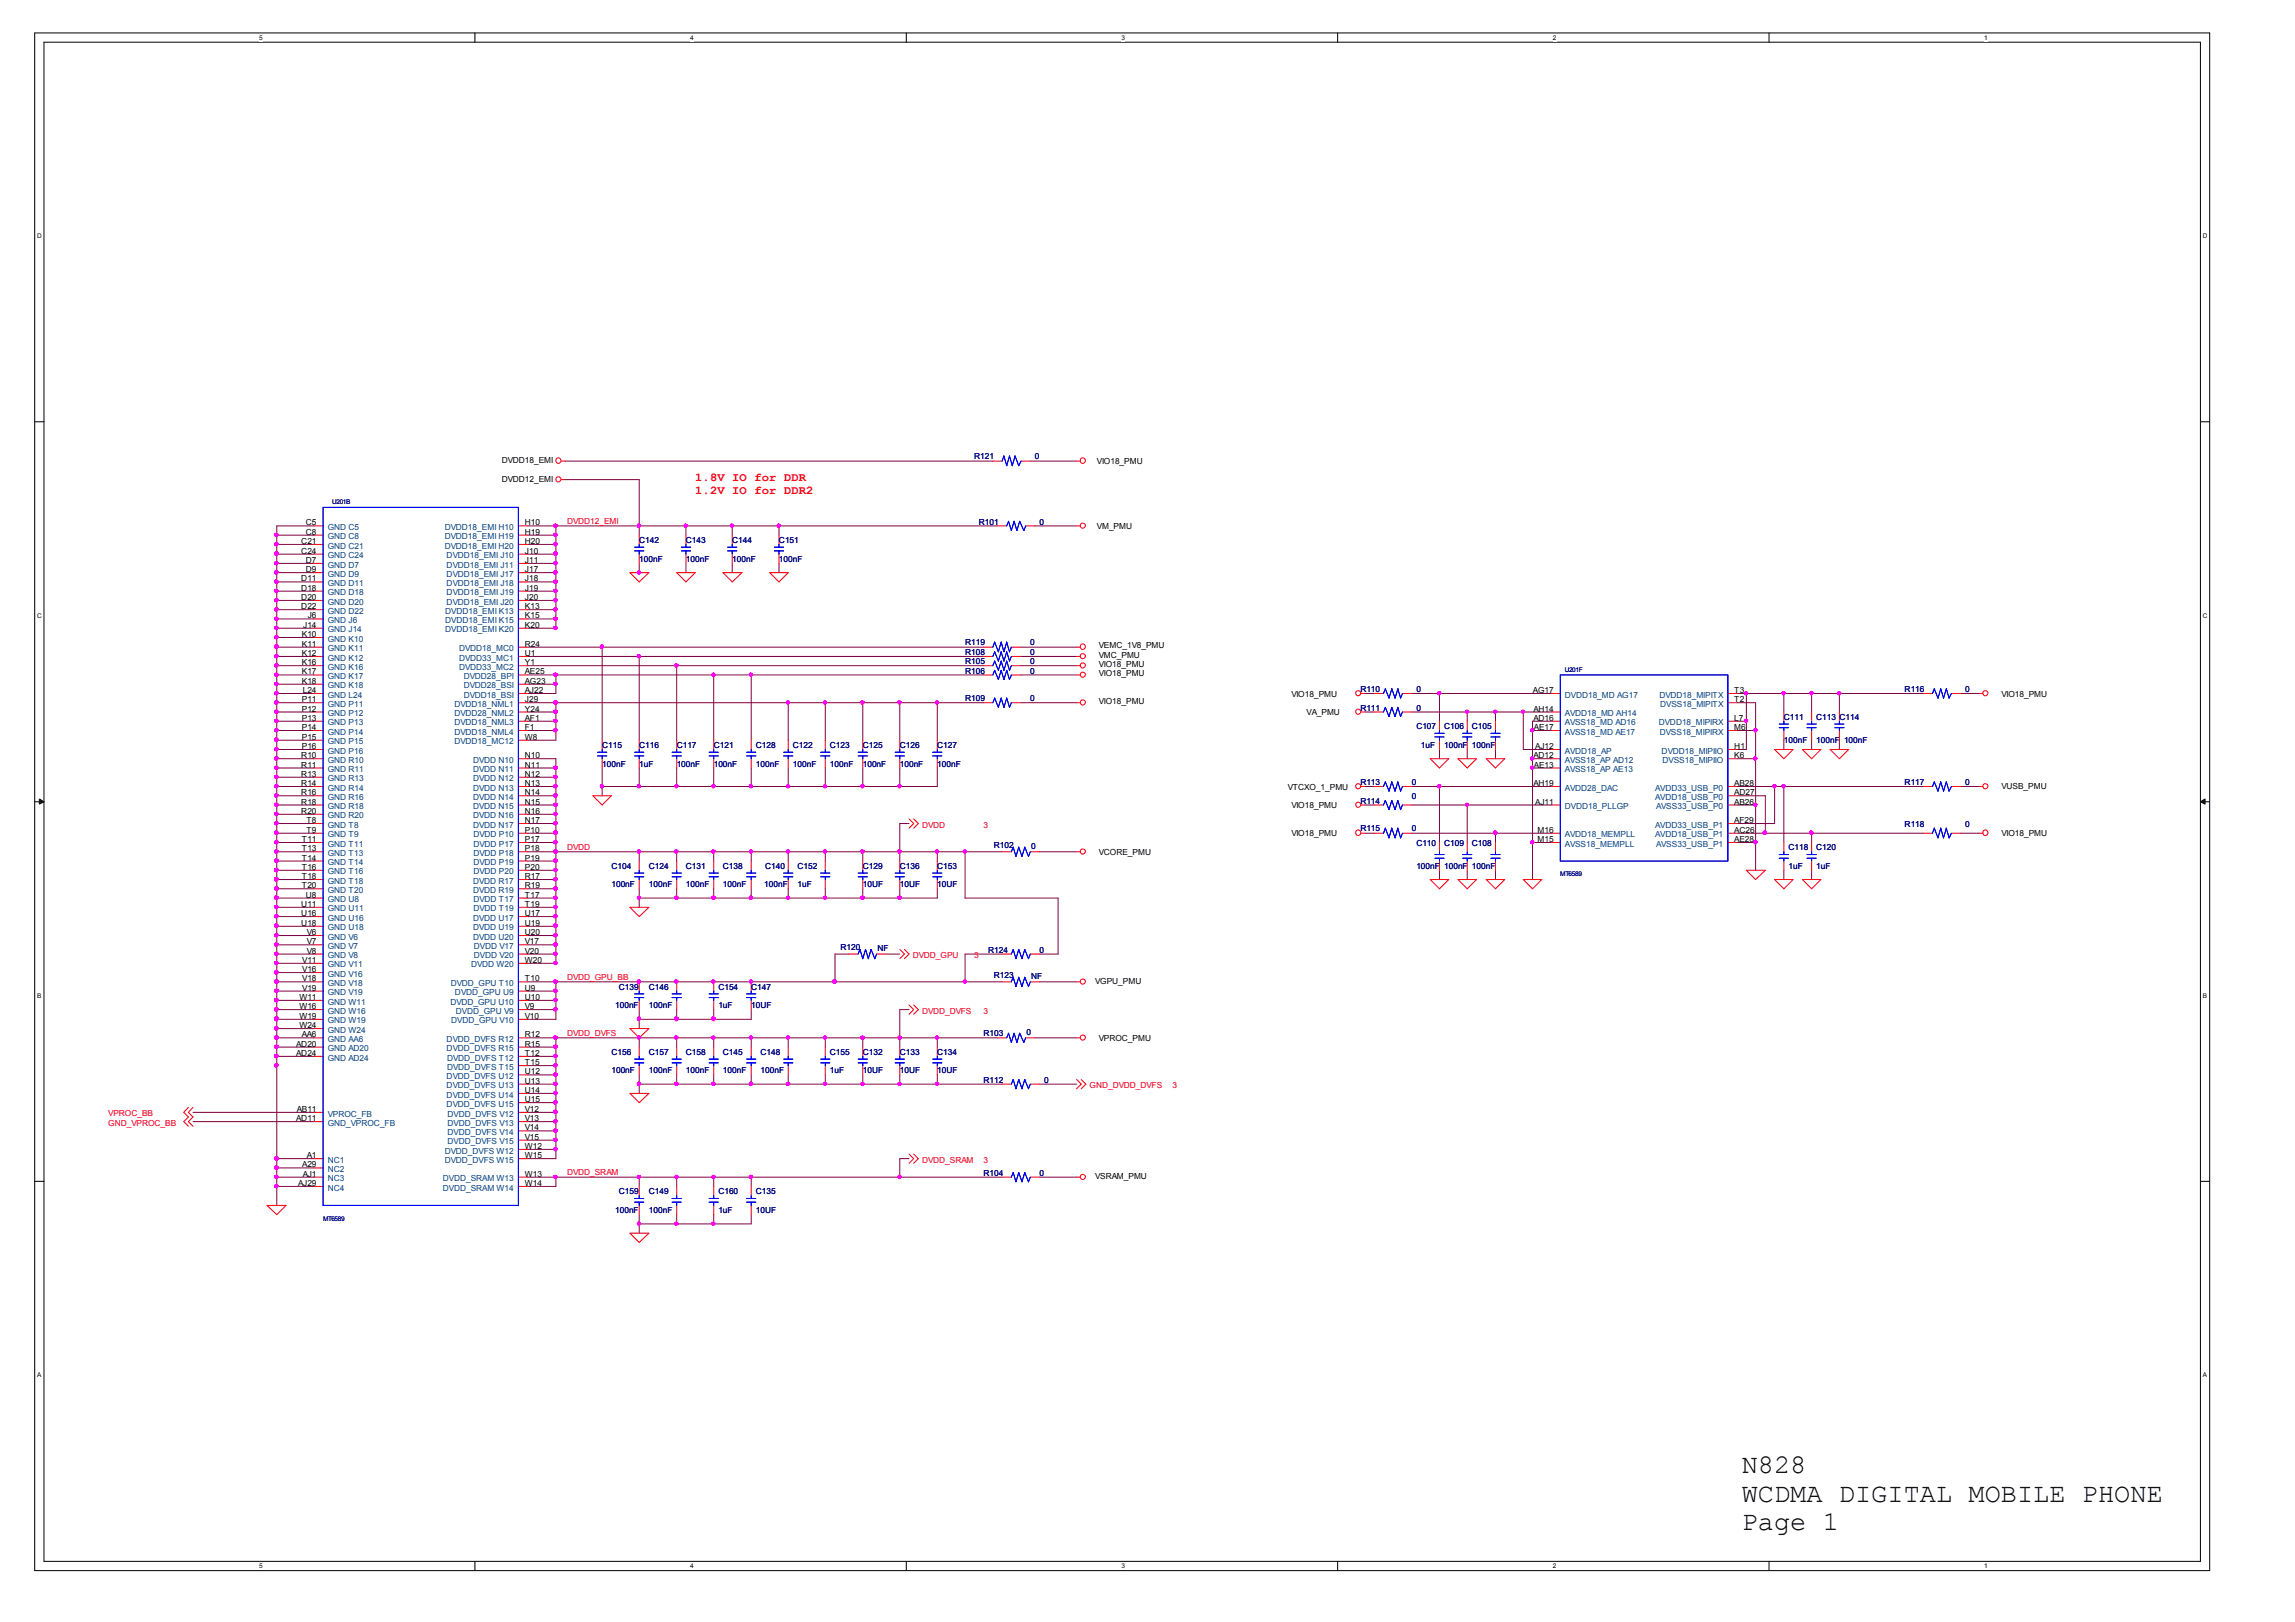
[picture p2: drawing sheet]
<svg xmlns="http://www.w3.org/2000/svg" width="420mm" height="297mm" viewBox="0 0 420 297" stroke-linecap="round" stroke-linejoin="round" font-family="sans-serif">
<defs><g id="words">
<g font-size="4.9">
<text x="318.6" y="269.4">N828</text>
<text x="318.6" y="274.7">WCDMA DIGITAL MOBILE PHONE</text>
<text x="318.6" y="279.9">Page 1</text>
</g>
<g font-size="2.2" fill="#f00">
<text x="127.2" y="87.9">1.8V IO for DDR</text>
<text x="127.2" y="90.4">1.2V IO for DDR2</text>
</g>
<g font-size="1.5">
<text x="91.8" y="88.2">DVDD12_EMI</text>
<text x="91.8" y="84.7">DVDD18_EMI</text>
<text x="200.7" y="84.9">VIO18_PMU</text>
<text x="55.1" y="99.5">C21</text>
<text x="55.1" y="101.3">C24</text>
<text x="56" y="96.1">C5</text>
<text x="56" y="97.8">C8</text>
<text x="96" y="96.1">H10</text>
<text x="96" y="97.8">H19</text>
<text x="96" y="99.5">H20</text>
<text x="96" y="101.3">J10</text>
<text x="200.7" y="96.8">VM_PMU</text>
<text x="55.1" y="106.4">D11</text>
<text x="56" y="103">D7</text>
<text x="56" y="104.7">D9</text>
<text x="96" y="103">J11</text>
<text x="96" y="104.7">J17</text>
<text x="96" y="106.4">J18</text>
<text x="55.1" y="108">D18</text>
<text x="55.1" y="109.7">D20</text>
<text x="55.1" y="111.4">D22</text>
<text x="56.3" y="113.1">J6</text>
<text x="96" y="108">J19</text>
<text x="96" y="109.7">J20</text>
<text x="96" y="111.4">K13</text>
<text x="96" y="113.1">K15</text>
<text x="55.2" y="116.5">K10</text>
<text x="55.2" y="118.3">K11</text>
<text x="55.2" y="120">K12</text>
<text x="55.5" y="114.8">J14</text>
<text x="96" y="114.8">K20</text>
<text x="96" y="120">U1</text>
<text x="96" y="118.3">R24</text>
<text x="201" y="118.5">VEMC_1V8_PMU</text>
<text x="55.2" y="121.7">K16</text>
<text x="55.2" y="123.4">K17</text>
<text x="55.2" y="125.1">K18</text>
<text x="96" y="121.7">Y1</text>
<text x="96" y="123.4">AE25</text>
<text x="96" y="125.1">AG23</text>
<text x="201" y="123.7">VIO18_PMU</text>
<text x="201" y="122">VIO18_PMU</text>
<text x="201" y="120.3">VMC_PMU</text>
<text x="55.2" y="128.5">P11</text>
<text x="55.2" y="130.1">P12</text>
<text x="55.2" y="131.8">P13</text>
<text x="55.4" y="126.8">L24</text>
<text x="96" y="126.8">AJ22</text>
<text x="96" y="128.5">J29</text>
<text x="96" y="130.1">Y24</text>
<text x="96" y="131.8">AF1</text>
<text x="201" y="128.8">VIO18_PMU</text>
<text x="236.2" y="127.4">VIO18_PMU</text>
<text x="239" y="130.8">VA_PMU</text>
<text x="280.4" y="126.8">AG17</text>
<text x="280.5" y="130.1">AH14</text>
<text x="280.5" y="131.8">AD16</text>
<text x="317.2" y="131.8">L7</text>
<text x="317.2" y="126.8">T3</text>
<text x="317.2" y="128.5">T2</text>
<text x="366.1" y="127.4">VIO18_PMU</text>
<text x="55.2" y="133.5">P14</text>
<text x="55.2" y="135.3">P15</text>
<text x="55.2" y="137">P16</text>
<text x="96" y="133.5">F1</text>
<text x="96" y="135.3">W8</text>
<text x="280.6" y="133.5">AE17</text>
<text x="280.8" y="137">AJ12</text>
<text x="317.2" y="137">H1</text>
<text x="317.2" y="133.5">M6</text>
<text x="55.1" y="138.7">R10</text>
<text x="55.1" y="140.4">R11</text>
<text x="55.1" y="142.1">R13</text>
<text x="55.1" y="143.8">R14</text>
<text x="96" y="138.7">N10</text>
<text x="96" y="140.4">N11</text>
<text x="96" y="142.1">N12</text>
<text x="96" y="143.8">N13</text>
<text x="280.5" y="138.7">AD12</text>
<text x="280.5" y="143.8">AH19</text>
<text x="280.6" y="140.4">AE13</text>
<text x="317.2" y="143.8">AB28</text>
<text x="317.2" y="138.7">K6</text>
<text x="55.1" y="145.5">R16</text>
<text x="55.1" y="147.2">R18</text>
<text x="55.1" y="148.9">R20</text>
<text x="96" y="145.5">N14</text>
<text x="96" y="147.2">N15</text>
<text x="96" y="148.9">N16</text>
<text x="235.5" y="144.5">VTCXO_1_PMU</text>
<text x="236.2" y="147.8">VIO18_PMU</text>
<text x="280.8" y="147.2">AJ11</text>
<text x="317.2" y="145.5">AD27</text>
<text x="317.2" y="147.2">AB26</text>
<text x="366.1" y="144.3">VUSB_PMU</text>
<text x="55.2" y="154">T11</text>
<text x="55.2" y="155.7">T13</text>
<text x="56" y="150.6">T8</text>
<text x="56" y="152.3">T9</text>
<text x="96" y="150.6">N17</text>
<text x="96" y="152.3">P10</text>
<text x="96" y="154">P17</text>
<text x="96" y="155.7">P18</text>
<text x="236.2" y="152.9">VIO18_PMU</text>
<text x="281.3" y="152.3">M16</text>
<text x="281.3" y="154">M15</text>
<text x="317.2" y="150.6">AF29</text>
<text x="317.2" y="152.3">AC26</text>
<text x="317.2" y="154">AE28</text>
<text x="366.1" y="152.9">VIO18_PMU</text>
<text x="55.2" y="157.4">T14</text>
<text x="55.2" y="159.1">T16</text>
<text x="55.2" y="160.8">T18</text>
<text x="96" y="157.4">P19</text>
<text x="96" y="159.1">P20</text>
<text x="96" y="160.8">R17</text>
<text x="201" y="156.4">VCORE_PMU</text>
<text x="55.1" y="165.9">U11</text>
<text x="55.1" y="167.6">U16</text>
<text x="55.2" y="162.5">T20</text>
<text x="56" y="164.2">U8</text>
<text x="96" y="162.5">R19</text>
<text x="96" y="164.2">T17</text>
<text x="96" y="165.9">T19</text>
<text x="96" y="167.6">U17</text>
<text x="55.1" y="169.3">U18</text>
<text x="56.1" y="171">V6</text>
<text x="56.1" y="172.7">V7</text>
<text x="96" y="169.3">U19</text>
<text x="96" y="171">U20</text>
<text x="96" y="172.7">V17</text>
<text x="55.3" y="176.1">V11</text>
<text x="55.3" y="177.8">V16</text>
<text x="55.3" y="179.5">V18</text>
<text x="56.1" y="174.4">V8</text>
<text x="96" y="179.5">T10</text>
<text x="96" y="174.4">V20</text>
<text x="96" y="176.1">W20</text>
<text x="54.8" y="182.9">W11</text>
<text x="54.8" y="184.6">W16</text>
<text x="55.3" y="181.2">V19</text>
<text x="96" y="181.2">U9</text>
<text x="96" y="182.9">U10</text>
<text x="96" y="184.6">V9</text>
<text x="200.3" y="180">VGPU_PMU</text>
<text x="54.2" y="191.4">AD20</text>
<text x="54.8" y="186.4">W19</text>
<text x="54.8" y="188.1">W24</text>
<text x="55.2" y="189.8">AA6</text>
<text x="96" y="189.8">R12</text>
<text x="96" y="191.4">R15</text>
<text x="96" y="186.4">V10</text>
<text x="201" y="190.4">VPROC_PMU</text>
<text x="54.2" y="193.1">AD24</text>
<text x="96" y="193.1">T12</text>
<text x="96" y="194.8">T15</text>
<text x="96" y="196.5">U12</text>
<text x="54.3" y="203.4">AB11</text>
<text x="96" y="198.2">U13</text>
<text x="96" y="199.9">U14</text>
<text x="96" y="201.6">U15</text>
<text x="96" y="203.4">V12</text>
<text x="54.2" y="205.1">AD11</text>
<text x="96" y="205.1">V13</text>
<text x="96" y="206.8">V14</text>
<text x="96" y="208.5">V15</text>
<text x="55.3" y="213.5">A29</text>
<text x="55.4" y="215.2">AJ1</text>
<text x="56.1" y="211.9">A1</text>
<text x="96" y="210.2">W12</text>
<text x="96" y="211.9">W15</text>
<text x="96" y="215.2">W13</text>
<text x="200.3" y="215.7">VSRAM_PMU</text>
<text x="54.5" y="216.9">AJ29</text>
<text x="96" y="216.9">W14</text>
</g>
<g font-size="1.5" fill="#000080">
<text x="178.2" y="84">R121</text>
<text x="189.3" y="84">0</text>
<text x="179.1" y="95.9">R101</text>
<text x="190.2" y="95.9">0</text>
<text x="116.9" y="99.3">C142</text>
<text x="125.5" y="99.3">C143</text>
<text x="133.9" y="99.3">C144</text>
<text x="142.5" y="99.3">C151</text>
<text x="116.9" y="102.8">100nF</text>
<text x="125.5" y="102.8">100nF</text>
<text x="133.9" y="102.8">100nF</text>
<text x="142.5" y="102.8">100nF</text>
<text x="176.5" y="119.8">R108</text>
<text x="176.5" y="118">R119</text>
<text x="188.5" y="119.8">0</text>
<text x="188.5" y="118">0</text>
<text x="176.5" y="121.5">R105</text>
<text x="176.5" y="123.2">R106</text>
<text x="188.5" y="121.5">0</text>
<text x="188.5" y="123.2">0</text>
<text x="176.5" y="128.3">R109</text>
<text x="188.5" y="128.3">0</text>
<text x="248.8" y="126.6">R110</text>
<text x="248.8" y="130">R111</text>
<text x="259.1" y="126.6">0</text>
<text x="259.1" y="130">0</text>
<text x="326.3" y="131.7">C111</text>
<text x="332.2" y="131.7">C113 C114</text>
<text x="348.4" y="126.6">R116</text>
<text x="359.5" y="126.6">0</text>
<text x="110.2" y="136.8">C115</text>
<text x="116.9" y="136.8">C116</text>
<text x="123.8" y="136.8">C117</text>
<text x="130.6" y="136.8">C121</text>
<text x="138.3" y="136.8">C128</text>
<text x="145" y="136.8">C122</text>
<text x="151.8" y="136.8">C123</text>
<text x="157.8" y="136.8">C125</text>
<text x="164.6" y="136.8">C126</text>
<text x="171.4" y="136.8">C127</text>
<text x="259.1" y="133.4">C107</text>
<text x="259.9" y="136.8">1uF</text>
<text x="264.2" y="133.4">C106</text>
<text x="264.2" y="136.8">100nF 100nF</text>
<text x="269.2" y="133.4">C105</text>
<text x="326.3" y="135.9">100nF</text>
<text x="332.2" y="135.9">100nF 100nF</text>
<text x="110.2" y="140.2">100nF</text>
<text x="116.9" y="140.2">1uF</text>
<text x="123.8" y="140.2">100nF</text>
<text x="130.6" y="140.2">100nF</text>
<text x="138.3" y="140.2">100nF</text>
<text x="145" y="140.2">100nF</text>
<text x="151.8" y="140.2">100nF</text>
<text x="157.8" y="140.2">100nF</text>
<text x="164.6" y="140.2">100nF</text>
<text x="171.4" y="140.2">100nF</text>
<text x="248.8" y="143.6">R113</text>
<text x="258.2" y="143.6">0</text>
<text x="348.4" y="143.6">R117</text>
<text x="359.5" y="143.6">0</text>
<text x="248.8" y="147">R114</text>
<text x="258.2" y="146.1">0</text>
<text x="181.8" y="155">R102</text>
<text x="188.6" y="155.2">0</text>
<text x="248.8" y="152.1">R115</text>
<text x="258.2" y="152.1">0</text>
<text x="259.1" y="154.7">C110</text>
<text x="264.2" y="154.7">C109</text>
<text x="269.2" y="154.7">C108</text>
<text x="327.2" y="155.5">C118</text>
<text x="332.2" y="155.5">C120</text>
<text x="348.4" y="151.2">R118</text>
<text x="359.5" y="151.2">0</text>
<text x="111.8" y="158.9">C104</text>
<text x="118.7" y="158.9">C124</text>
<text x="125.5" y="158.9">C131</text>
<text x="132.2" y="158.9">C138</text>
<text x="140" y="158.9">C140</text>
<text x="145.9" y="158.9">C152</text>
<text x="157.8" y="158.9">C129</text>
<text x="164.6" y="158.9">C136</text>
<text x="171.4" y="158.9">C153</text>
<text x="259.1" y="158.9">100nF 100nF 100nF</text>
<text x="327.2" y="158.9">1uF</text>
<text x="332.2" y="158.9">1uF</text>
<text x="111.8" y="162.3">100nF</text>
<text x="118.7" y="162.3">100nF</text>
<text x="125.5" y="162.3">100nF</text>
<text x="132.2" y="162.3">100nF</text>
<text x="139.8" y="162.3">100nF</text>
<text x="145.9" y="162.3">1uF</text>
<text x="157.8" y="162.3">10UF</text>
<text x="164.6" y="162.3">10UF</text>
<text x="171.4" y="162.3">10UF</text>
<text x="153.8" y="173.8">R120</text>
<text x="160.5" y="173.9">NF</text>
<text x="180.8" y="174.3">R124</text>
<text x="181.8" y="178.8">R123</text>
<text x="188.6" y="179">NF</text>
<text x="190.2" y="174.3">0</text>
<text x="112.5" y="184.4">100nF</text>
<text x="113.2" y="181">C139</text>
<text x="118.7" y="181">C146</text>
<text x="118.7" y="184.4">100nF</text>
<text x="131.4" y="181">C154</text>
<text x="131.4" y="184.4">1uF</text>
<text x="137.4" y="181">C147</text>
<text x="137.4" y="184.4">10UF</text>
<text x="179.9" y="189.6">R103</text>
<text x="187.8" y="189.2">0</text>
<text x="111.8" y="193">C156</text>
<text x="111.8" y="196.4">100nF</text>
<text x="118.7" y="193">C157</text>
<text x="118.7" y="196.4">100nF</text>
<text x="125.5" y="193">C158</text>
<text x="125.5" y="196.4">100nF</text>
<text x="132.2" y="193">C145</text>
<text x="132.2" y="196.4">100nF</text>
<text x="139.1" y="193">C148</text>
<text x="139.1" y="196.4">100nF</text>
<text x="151.8" y="193">C155</text>
<text x="151.8" y="196.4">1uF</text>
<text x="157.8" y="193">C132</text>
<text x="157.8" y="196.4">10UF</text>
<text x="164.6" y="193">C133</text>
<text x="164.6" y="196.4">10UF</text>
<text x="171.4" y="193">C134</text>
<text x="171.4" y="196.4">10UF</text>
<text x="179.9" y="198">R112</text>
<text x="191" y="198">0</text>
<text x="179.9" y="215.1">R104</text>
<text x="190.2" y="215.1">0</text>
<text x="112.5" y="221.9">100nF</text>
<text x="113.2" y="218.5">C159</text>
<text x="118.7" y="218.5">C149</text>
<text x="118.7" y="221.9">100nF</text>
<text x="131.4" y="218.5">C160</text>
<text x="131.4" y="221.9">1uF</text>
<text x="138.3" y="218.5">C135</text>
<text x="138.3" y="221.9">10UF</text>
</g>
<g font-size="1.5" fill="#f00">
<text x="103.7" y="95.9">DVDD12_EMI</text>
<text x="103.7" y="155.5">DVDD</text>
<text x="168.7" y="151.4">DVDD</text>
<text x="179.9" y="151.4">3</text>
<text x="103.7" y="179.3">DVDD_GPU_BB</text>
<text x="167" y="175.3">DVDD_GPU</text>
<text x="178.2" y="175.3">3</text>
<text x="168.7" y="185.4">DVDD_DVFS</text>
<text x="179.9" y="185.4">3</text>
<text x="103.7" y="189.5">DVDD_DVFS</text>
<text x="199.3" y="199.1">GND_DVDD_DVFS</text>
<text x="214.5" y="199.1">3</text>
<text x="19.8" y="204.1">VPROC_BB</text>
<text x="19.8" y="205.9">GND_VPROC_BB</text>
<text x="103.7" y="215">DVDD_SRAM</text>
<text x="168.7" y="212.7">DVDD_SRAM</text>
<text x="179.9" y="212.7">3</text>
</g>
<g font-size="1.5" fill="#004080">
<text x="59.9" y="97">GND C5</text>
<text x="59.9" y="98.7">GND C8</text>
<text x="59.9" y="100.3">GND C21</text>
<text x="81.4" y="97">DVDD18_EMI H10</text>
<text x="81.4" y="98.7">DVDD18_EMI H19</text>
<text x="81.4" y="100.3">DVDD18_EMI H20</text>
<text x="59.9" y="102.1">GND C24</text>
<text x="59.9" y="103.8">GND D7</text>
<text x="59.9" y="105.5">GND D9</text>
<text x="59.9" y="107.2">GND D11</text>
<text x="81.7" y="102.1">DVDD18_EMI J10</text>
<text x="81.7" y="103.8">DVDD18_EMI J11</text>
<text x="81.7" y="105.5">DVDD18_EMI J17</text>
<text x="81.7" y="107.2">DVDD18_EMI J18</text>
<text x="59.9" y="108.9">GND D18</text>
<text x="59.9" y="110.6">GND D20</text>
<text x="59.9" y="112.3">GND D22</text>
<text x="59.9" y="114">GND J6</text>
<text x="81.4" y="112.3">DVDD18_EMI K13</text>
<text x="81.4" y="114">DVDD18_EMI K15</text>
<text x="81.7" y="108.9">DVDD18_EMI J19</text>
<text x="81.7" y="110.6">DVDD18_EMI J20</text>
<text x="59.9" y="115.7">GND J14</text>
<text x="59.9" y="117.4">GND K10</text>
<text x="59.9" y="119.1">GND K11</text>
<text x="81.4" y="115.7">DVDD18_EMI K20</text>
<text x="84" y="119.1">DVDD18_MC0</text>
<text x="59.9" y="120.8">GND K12</text>
<text x="59.9" y="122.5">GND K16</text>
<text x="59.9" y="124.2">GND K17</text>
<text x="59.9" y="125.9">GND K18</text>
<text x="84" y="120.8">DVDD33_MC1</text>
<text x="84" y="122.5">DVDD33_MC2</text>
<text x="84.8" y="124.2">DVDD28_BPI</text>
<text x="84.8" y="125.9">DVDD28_BSI</text>
<text x="59.9" y="127.6">GND L24</text>
<text x="59.9" y="129.3">GND P11</text>
<text x="59.9" y="131">GND P12</text>
<text x="83.1" y="129.3">DVDD18_NML1</text>
<text x="83.1" y="131">DVDD28_NML2</text>
<text x="84.8" y="127.6">DVDD18_BSI</text>
<text x="286.3" y="127.6">DVDD18_MD AG17</text>
<text x="286.3" y="131">AVDD18_MD AH14</text>
<text x="303.5" y="127.6">DVDD18_MIPITX</text>
<text x="303.7" y="129.3">DVSS18_MIPITX</text>
<text x="59.9" y="132.7">GND P13</text>
<text x="59.9" y="134.4">GND P14</text>
<text x="59.9" y="136.2">GND P15</text>
<text x="59.9" y="137.9">GND P16</text>
<text x="83.1" y="132.7">DVDD18_NML3</text>
<text x="83.1" y="134.4">DVDD18_NML4</text>
<text x="83.1" y="136.2">DVDD18_MC12</text>
<text x="286.3" y="137.9">AVDD18_AP</text>
<text x="286.3" y="132.7">AVSS18_MD AD16</text>
<text x="286.3" y="134.4">AVSS18_MD AE17</text>
<text x="303.4" y="132.7">DVDD18_MIPIRX</text>
<text x="303.6" y="134.4">DVSS18_MIPIRX</text>
<text x="304" y="137.9">DVDD18_MIPIIO</text>
<text x="59.9" y="139.5">GND R10</text>
<text x="59.9" y="141.2">GND R11</text>
<text x="59.9" y="142.9">GND R13</text>
<text x="86.5" y="139.5">DVDD N10</text>
<text x="86.5" y="141.2">DVDD N11</text>
<text x="86.5" y="142.9">DVDD N12</text>
<text x="286.3" y="139.5">AVSS18_AP AD12</text>
<text x="286.3" y="141.2">AVSS18_AP AE13</text>
<text x="304.1" y="139.5">DVSS18_MIPIIO</text>
<text x="59.9" y="144.6">GND R14</text>
<text x="59.9" y="146.3">GND R16</text>
<text x="59.9" y="148">GND R18</text>
<text x="59.9" y="149.7">GND R20</text>
<text x="86.5" y="144.6">DVDD N13</text>
<text x="86.5" y="146.3">DVDD N14</text>
<text x="86.5" y="148">DVDD N15</text>
<text x="86.5" y="149.7">DVDD N16</text>
<text x="286.3" y="148">DVDD18_PLLGP</text>
<text x="286.3" y="144.6">AVDD28_DAC</text>
<text x="302.8" y="144.6">AVDD33_USB_P0</text>
<text x="302.8" y="146.3">AVDD18_USB_P0</text>
<text x="302.9" y="148">AVSS33_USB_P0</text>
<text x="59.9" y="151.4">GND T8</text>
<text x="59.9" y="153.2">GND T9</text>
<text x="59.9" y="154.9">GND T11</text>
<text x="86.5" y="151.4">DVDD N17</text>
<text x="86.6" y="153.2">DVDD P10</text>
<text x="86.6" y="154.9">DVDD P17</text>
<text x="286.3" y="153.2">AVDD18_MEMPLL</text>
<text x="286.3" y="154.9">AVSS18_MEMPLL</text>
<text x="302.8" y="151.4">AVDD33_USB_P1</text>
<text x="302.8" y="153.2">AVDD18_USB_P1</text>
<text x="302.9" y="154.9">AVSS33_USB_P1</text>
<text x="59.9" y="156.6">GND T13</text>
<text x="59.9" y="158.3">GND T14</text>
<text x="59.9" y="159.9">GND T16</text>
<text x="59.9" y="161.6">GND T18</text>
<text x="86.5" y="161.6">DVDD R17</text>
<text x="86.6" y="156.6">DVDD P18</text>
<text x="86.6" y="158.3">DVDD P19</text>
<text x="86.6" y="159.9">DVDD P20</text>
<text x="59.9" y="163.3">GND T20</text>
<text x="59.9" y="165">GND U8</text>
<text x="59.9" y="166.7">GND U11</text>
<text x="86.5" y="163.3">DVDD R19</text>
<text x="86.6" y="165">DVDD T17</text>
<text x="86.6" y="166.7">DVDD T19</text>
<text x="59.9" y="168.4">GND U16</text>
<text x="59.9" y="170.2">GND U18</text>
<text x="59.9" y="171.9">GND V6</text>
<text x="59.9" y="173.6">GND V7</text>
<text x="86.5" y="168.4">DVDD U17</text>
<text x="86.5" y="170.2">DVDD U19</text>
<text x="86.5" y="171.9">DVDD U20</text>
<text x="86.7" y="173.6">DVDD V17</text>
<text x="59.9" y="175.3">GND V8</text>
<text x="59.9" y="177">GND V11</text>
<text x="59.9" y="178.7">GND V16</text>
<text x="86.2" y="177">DVDD W20</text>
<text x="86.7" y="175.3">DVDD V20</text>
<text x="59.9" y="180.4">GND V18</text>
<text x="59.9" y="182">GND V19</text>
<text x="59.9" y="183.7">GND W11</text>
<text x="59.9" y="185.4">GND W16</text>
<text x="82.4" y="183.7">DVDD_GPU U10</text>
<text x="82.5" y="180.4">DVDD_GPU T10</text>
<text x="83.2" y="182">DVDD_GPU U9</text>
<text x="83.4" y="185.4">DVDD_GPU V9</text>
<text x="59.9" y="187.2">GND W19</text>
<text x="59.9" y="188.9">GND W24</text>
<text x="59.9" y="190.6">GND AA6</text>
<text x="81.7" y="190.6">DVDD_DVFS R12</text>
<text x="82.5" y="187.2">DVDD_GPU V10</text>
<text x="59.9" y="192.3">GND AD20</text>
<text x="59.9" y="194">GND AD24</text>
<text x="81.7" y="192.3">DVDD_DVFS R15</text>
<text x="81.7" y="197.4">DVDD_DVFS U12</text>
<text x="81.8" y="194">DVDD_DVFS T12</text>
<text x="81.8" y="195.7">DVDD_DVFS T15</text>
<text x="81.7" y="199.1">DVDD_DVFS U13</text>
<text x="81.7" y="200.8">DVDD_DVFS U14</text>
<text x="81.7" y="202.5">DVDD_DVFS U15</text>
<text x="59.9" y="205.9">GND_VPROC_FB</text>
<text x="59.9" y="204.2">VPROC_FB</text>
<text x="81.9" y="204.2">DVDD_DVFS V12</text>
<text x="81.9" y="205.9">DVDD_DVFS V13</text>
<text x="81.9" y="207.6">DVDD_DVFS V14</text>
<text x="81.9" y="209.3">DVDD_DVFS V15</text>
<text x="59.9" y="212.7">NC1</text>
<text x="59.9" y="214.4">NC2</text>
<text x="81.4" y="211">DVDD_DVFS W12</text>
<text x="81.4" y="212.7">DVDD_DVFS W15</text>
<text x="59.9" y="216.1">NC3</text>
<text x="59.9" y="217.8">NC4</text>
<text x="81" y="216.1">DVDD_SRAM W13</text>
<text x="81" y="217.8">DVDD_SRAM W14</text>
</g>
<g font-size="1.2">
<text x="47.4" y="7.3">5</text>
<text x="126.2" y="7.3">4</text>
<text x="205.1" y="7.3">3</text>
<text x="284.1" y="7.3">2</text>
<text x="363" y="7.3">1</text>
<text x="6.8" y="43.5">D</text>
<text x="402.9" y="43.5">D</text>
<text x="6.8" y="113">C</text>
<text x="402.9" y="113">C</text>
<text x="6.8" y="182.5">B</text>
<text x="402.9" y="182.5">B</text>
<text x="6.8" y="251.9">A</text>
<text x="402.9" y="251.9">A</text>
<text x="47.4" y="286.9">5</text>
<text x="126.2" y="286.9">4</text>
<text x="205.1" y="286.9">3</text>
<text x="284.1" y="286.9">2</text>
<text x="363" y="286.9">1</text>
</g>
<g font-size="1.2" fill="#000080">
<text x="60.8" y="92.2">U201B</text>
<text x="286.3" y="122.9">U201F</text>
<text x="285.4" y="160.3">MT6589</text>
<text x="59.1" y="223.3">MT6589</text>
</g>
</g></defs>
<path d="M6.3 6h397.9v281.3h-397.9zM8 7.7h394.5v277.9h-394.5z" fill="none" stroke="#000" stroke-width=".18"/>
<g fill="#fff">
<path d="M47.4 6.2h.6v1.3h-.6z"/>
<path d="M47.4 285.8h.6v1.3h-.6z"/>
</g>
<path d="M86.9 6v1.7M86.9 285.6v1.7" fill="none" stroke="#000" stroke-width=".18"/>
<g fill="#fff">
<path d="M126.2 6.2h.6v1.3h-.6z"/>
<path d="M126.2 285.8h.6v1.3h-.6z"/>
</g>
<path d="M165.8 6v1.7M165.8 285.6v1.7" fill="none" stroke="#000" stroke-width=".18"/>
<g fill="#fff">
<path d="M205.1 6.2h.6v1.3h-.6z"/>
<path d="M205.1 285.8h.6v1.3h-.6z"/>
</g>
<path d="M244.7 6v1.7M244.7 285.6v1.7" fill="none" stroke="#000" stroke-width=".18"/>
<g fill="#fff">
<path d="M284.1 6.2h.5v1.3h-.5z"/>
<path d="M284.1 285.8h.5v1.3h-.5z"/>
</g>
<path d="M323.6 6v1.7M323.6 285.6v1.7" fill="none" stroke="#000" stroke-width=".18"/>
<g fill="#fff">
<path d="M363 6.2h.6v1.3h-.6z"/>
<path d="M363 285.8h.6v1.3h-.6z"/>
<path d="M6.8 42.4h.7v1.4h-.7z"/>
<path d="M402.9 42.4h.8v1.4h-.8z"/>
<path d="M6.8 111.9h.7v1.3h-.7z"/>
<path d="M402.9 111.9h.8v1.3h-.8z"/>
</g>
<path d="M6.3 77.1h1.7M402.5 77.1h1.7" fill="none" stroke="#000" stroke-width=".18"/>
<g fill="#fff">
<path d="M6.8 181.4h.7v1.3h-.7z"/>
<path d="M402.9 181.4h.8v1.3h-.8z"/>
</g>
<path d="M6.3 146.7h1.7M402.5 146.7h1.7" fill="none" stroke="#000" stroke-width=".18"/>
<g fill="#000" stroke="#000" stroke-width=".18">
<path d="M7.2 146.1l.8 .6-.8 .4z" fill-rule="evenodd"/>
<path d="M402.5 146.7l.9-.6v1z" fill-rule="evenodd"/>
</g>
<g fill="#fff">
<path d="M6.8 250.8h.7v1.4h-.7z"/>
<path d="M402.9 250.8h.8v1.4h-.8z"/>
</g>
<path d="M6.3 216.1h1.7M402.5 216.1h1.7" fill="none" stroke="#000" stroke-width=".18"/>
<g fill="none" stroke="#800040" stroke-width=".18">
<path d="M50.6 97.9h6.8M50.6 99.6h6.8M57.4 96.2h-6.8v124.3M96.5 97.9h5.2M96.5 99.6h5.2M96.5 96.2h86M101.7 96.2v18.7h-5.2M103.4 84.3h78.2M103.4 87.7h13.5v10.2M125.5 96.2v1.7M133.9 96.2v1.7M142.5 96.2v1.7"/>
<path d="M188.5 84.3h8.4M189.3 96.2h7.6M50.6 118.4h6.8M50.6 116.6h6.8M50.6 101.4h6.8M50.6 104.7h6.8M50.6 103.1h6.8M50.6 108.1h6.8M50.6 106.4h6.8M50.6 111.5h6.8M50.6 109.8h6.8M50.6 114.9h6.8"/>
<path d="M50.6 113.2h6.8M96.5 118.4h83.4M96.5 101.4h5.2M96.5 104.7h5.2M96.5 103.1h5.2M96.5 108.1h5.2M96.5 106.4h5.2M96.5 111.5h5.2M96.5 109.8h5.2M96.5 113.2h5.2M110.2 118.4v17M116.9 103.1v1.6"/>
<path d="M125.5 103.1v1.6M133.9 103.1v1.6M142.5 103.1v1.6M186.8 118.4h10.1M50.6 128.5h6.8M50.6 123.5h6.8M50.6 121.8h6.8M50.6 120.1h6.8M50.6 125.2h6.8M50.6 126.8h6.8M50.6 130.2h6.8M50.6 135.4h6.8"/>
<path d="M50.6 133.6h6.8M50.6 138.8h6.8M50.6 137.1h6.8M50.6 131.9h6.8M96.5 138.8h5.2v37.4h-5.2M96.5 128.5h83.4M96.5 123.5h83.4M96.5 121.8h83.4M96.5 120.1h83.4M96.5 125.2h5.2M96.5 130.2h5.2M96.5 133.6h5.2"/>
<path d="M96.5 131.9h5.2M101.7 123.5v3.3h-5.2M101.7 128.5v6.9h-5.2M116.9 120.1v15.3M123.8 121.8v13.6M130.6 123.5v11.9M137.4 123.5v11.9M144.2 128.5v6.9M151 128.5v6.9M157.8 128.5v6.9M164.6 128.5v6.9M171.4 128.5v6.9"/>
<path d="M186.8 128.5h10.1M186.8 123.5h10.1M186.8 121.8h10.1M186.8 120.1h10.1M249.7 126.8h1.7M249.7 130.2h1.7M258.2 126.8h25.5M258.2 130.2h25.5M263.3 126.8v5.1M263.3 137.1v1.7M268.4 130.2v1.7M268.4 137.1v1.7"/>
<path d="M273.6 130.2v1.7M273.6 137.1v1.7M278.6 130.2v6.9h5.1M280.3 133.6h3.4M280.3 138.8h3.4M283.7 131.9h-3.4v29M317.8 128.5h3.3v30.7M317.8 126.8h34M317.8 133.6h3.3M317.8 138.8h3.3M317.8 131.9h1.6M319.4 126.8v10.3h-1.6"/>
<path d="M326.3 126.8v3.4M326.3 135.4v1.7M331.4 126.8v3.4M331.4 135.4v1.7M336.5 126.8v3.4M336.5 135.4v1.7M358.6 126.8h3.4M50.6 155.8h6.8M50.6 143.9h6.8M50.6 145.6h6.8M50.6 147.2h6.8M50.6 157.5h6.8"/>
<path d="M50.6 159.2h6.8M50.6 150.6h6.8M50.6 148.9h6.8M50.6 154.1h6.8M50.6 152.4h6.8M50.6 140.5h6.8M50.6 142.2h6.8M96.5 155.8h86.8M96.5 143.9h5.2M96.5 145.6h5.2M96.5 147.2h5.2M96.5 157.5h5.2"/>
<path d="M96.5 159.2h5.2M96.5 150.6h5.2M96.5 148.9h5.2M96.5 154.1h5.2M96.5 152.4h5.2M96.5 140.5h5.2M96.5 142.2h5.2M110.2 140.5v5.1M116.9 140.5v3.4M116.9 155.8v1.7M123.8 140.5v3.4M123.8 155.8v1.7"/>
<path d="M130.6 140.5v3.4M130.6 155.8v1.7M137.4 140.5v3.4M137.4 155.8v1.7M144.2 140.5v3.4M144.2 155.8v1.7M151 140.5v3.4M151 155.8v1.7M157.8 140.5v3.4M157.8 155.8v1.7M164.6 140.5v3.4M166.3 150.6h-1.7v6.9"/>
<path d="M171.4 140.5v3.4h-61.2M171.4 155.8v1.7M176.5 155.8v8.5h17v10.2h-3.3M190.2 155.8h6.7M249.7 143.9h1.7M249.7 147.2h1.7M249.7 152.4h1.7M258.2 143.9h25.5M258.2 147.2h25.5M258.2 152.4h25.5M263.3 143.9v10.2M263.3 159.2v1.7"/>
<path d="M268.4 147.2v6.9M268.4 159.2v1.7M273.6 152.4v1.7M273.6 159.2v1.7M280.3 154.1h3.4M280.3 140.5h3.4M317.8 143.9h34M317.8 145.6h5.1v6.8M317.8 147.2h3.3M317.8 154.1h3.3M317.8 152.4h34M324.6 143.9v6.7h-6.8"/>
<path d="M326.3 143.9v10.2M326.3 159.2v1.7M331.4 152.4v1.7M331.4 159.2v1.7M358.6 143.9h3.4M358.6 152.4h3.4M50.6 179.6h6.8M50.6 164.3h6.8M50.6 171.1h6.8M50.6 167.7h6.8M50.6 169.4h6.8M50.6 174.5h6.8"/>
<path d="M50.6 176.2h6.8M50.6 172.8h6.8M50.6 177.9h6.8M50.6 160.9h6.8M50.6 162.6h6.8M50.6 166h6.8M96.5 179.6h86.8M96.5 164.3h5.2M96.5 171.1h5.2M96.5 167.7h5.2M96.5 169.4h5.2M96.5 174.5h5.2"/>
<path d="M96.5 172.8h5.2M96.5 160.9h5.2M96.5 162.6h5.2M96.5 166h5.2M101.7 179.6v6.9h-5.2M116.9 162.6v3.4M123.8 162.6v1.7M130.6 162.6v1.7M137.4 162.6v1.7M144.2 162.6v1.7M151 162.6v1.7M155.3 174.5h-2.6v5.1"/>
<path d="M157.8 162.6v1.7M162.1 174.5h2.5M164.6 162.6v1.7M171.4 162.6v1.7h-54.5M183.3 174.5h-6.8v5.1M190.2 179.6h6.7M50.6 184.7h6.8M50.6 186.5h6.8M50.6 181.3h6.8M50.6 189.8h6.8M50.6 191.5h6.8M50.6 193.2h6.8"/>
<path d="M50.6 183h6.8M50.6 188.1h6.8M96.5 184.7h5.2M96.5 181.3h5.2M96.5 198.3h5.2M96.5 189.8h86M96.5 191.5h5.2M96.5 193.2h5.2M96.5 194.9h5.2M96.5 196.6h5.2M96.5 200h5.2M96.5 183h5.2"/>
<path d="M101.7 189.8v22.1h-5.2M116.9 184.7v3.4M116.9 189.8v1.7M116.9 196.6v3.4M116.9 198.3h66.4M123.8 184.7v1.8M123.8 189.8v1.7M123.8 196.6v1.7M130.6 184.7v1.8M130.6 189.8v1.7M130.6 196.6v1.7M137.4 184.7v1.8h-20.5"/>
<path d="M137.4 189.8v1.7M137.4 196.6v1.7M144.2 189.8v1.7M144.2 196.6v1.7M151 189.8v1.7M151 196.6v1.7M157.8 189.8v1.7M157.8 196.6v1.7M164.6 196.6v1.7M166.3 184.7h-1.7v6.8M171.4 189.8v1.7M171.4 196.6v1.7"/>
<path d="M189.3 189.8h7.6M190.2 198.3h6.7M35.3 205.2h22.1M35.3 203.5h22.1M50.6 211.9h6.8M50.6 217h6.8M50.6 215.3h6.8M50.6 213.6h6.8M96.5 206.9h5.2M96.5 205.2h5.2M96.5 208.5h5.2M96.5 210.2h5.2"/>
<path d="M96.5 215.3h86.8M96.5 203.5h5.2M96.5 201.7h5.2M101.7 215.3v1.7h-5.2M116.9 215.3v1.7M123.8 215.3v1.7M130.6 215.3v1.7M137.4 215.3v1.7M166.3 211.9h-1.7v3.4M190.2 215.3h6.7M116.9 222.2v3.4M123.8 222.2v1.7"/>
<path d="M130.6 222.2v1.7M137.4 222.2v1.7h-20.5"/>
</g>
<g fill="#f0f" stroke="#f0f" stroke-width=".18">
<circle cx="152.7" cy="179.5" r=".33"/>
<circle cx="280.3" cy="133.6" r=".31"/>
<circle cx="171.4" cy="128.5" r=".31"/>
<circle cx="144.1" cy="128.5" r=".31"/>
<circle cx="50.6" cy="164.2" r=".33"/>
<circle cx="50.6" cy="162.5" r=".33"/>
<circle cx="50.6" cy="171.1" r=".33"/>
<circle cx="50.6" cy="167.6" r=".33"/>
<circle cx="50.5" cy="169.3" r=".35"/>
<circle cx="50.6" cy="174.5" r=".33"/>
<circle cx="50.6" cy="172.8" r=".33"/>
<circle cx="50.6" cy="179.5" r=".33"/>
<circle cx="50.6" cy="177.8" r=".33"/>
<circle cx="50.6" cy="176.2" r=".33"/>
<circle cx="50.6" cy="181.2" r=".33"/>
<circle cx="137.4" cy="164.2" r=".31"/>
<circle cx="130.5" cy="164.2" r=".31"/>
<circle cx="123.7" cy="164.2" r=".31"/>
<circle cx="144.1" cy="164.2" r=".31"/>
<circle cx="50.6" cy="97.8" r=".33"/>
<circle cx="50.6" cy="116.5" r=".33"/>
<circle cx="50.5" cy="118.3" r=".35"/>
<circle cx="50.6" cy="99.5" r=".33"/>
<circle cx="50.5" cy="101.3" r=".35"/>
<circle cx="50.6" cy="120" r=".33"/>
<circle cx="50.6" cy="121.7" r=".33"/>
<circle cx="144.1" cy="143.8" r=".31"/>
<circle cx="137.4" cy="143.8" r=".31"/>
<circle cx="50.6" cy="103" r=".33"/>
<circle cx="50.6" cy="104.7" r=".33"/>
<circle cx="50.6" cy="125.1" r=".33"/>
<circle cx="50.6" cy="123.4" r=".33"/>
<circle cx="50.6" cy="108.1" r=".33"/>
<circle cx="50.6" cy="106.4" r=".33"/>
<circle cx="50.6" cy="128.5" r=".33"/>
<circle cx="50.6" cy="126.8" r=".33"/>
<circle cx="50.6" cy="109.8" r=".33"/>
<circle cx="50.6" cy="111.5" r=".33"/>
<circle cx="50.6" cy="113.2" r=".33"/>
<circle cx="50.6" cy="114.9" r=".33"/>
<circle cx="50.6" cy="145.5" r=".33"/>
<circle cx="101.6" cy="147.2" r=".33"/>
<circle cx="101.6" cy="162.5" r=".33"/>
<circle cx="101.6" cy="164.2" r=".33"/>
<circle cx="101.6" cy="167.6" r=".33"/>
<circle cx="101.6" cy="169.3" r=".35"/>
<circle cx="157.8" cy="164.2" r=".31"/>
<circle cx="164.5" cy="164.2" r=".31"/>
<circle cx="157.8" cy="155.7" r=".31"/>
<circle cx="164.5" cy="155.7" r=".31"/>
<circle cx="101.6" cy="165.9" r=".33"/>
<circle cx="101.6" cy="160.8" r=".33"/>
<circle cx="101.6" cy="157.4" r=".33"/>
<circle cx="171.4" cy="155.7" r=".31"/>
<circle cx="116.9" cy="155.7" r=".31"/>
<circle cx="123.7" cy="155.7" r=".31"/>
<circle cx="130.5" cy="179.5" r=".31"/>
<circle cx="101.6" cy="155.7" r=".33"/>
<circle cx="176.5" cy="155.7" r=".31"/>
<circle cx="101.6" cy="159.1" r=".33"/>
<circle cx="101.6" cy="172.8" r=".33"/>
<circle cx="101.6" cy="171.1" r=".33"/>
<circle cx="101.6" cy="111.5" r=".33"/>
<circle cx="101.6" cy="206.8" r=".33"/>
<circle cx="101.6" cy="208.5" r=".33"/>
<circle cx="101.6" cy="203.4" r=".35"/>
<circle cx="101.6" cy="205.1" r=".33"/>
<circle cx="101.6" cy="210.2" r=".33"/>
<circle cx="150.9" cy="155.7" r=".31"/>
<circle cx="144.1" cy="155.7" r=".31"/>
<circle cx="50.6" cy="150.6" r=".33"/>
<circle cx="101.6" cy="150.6" r=".33"/>
<circle cx="101.6" cy="215.3" r=".33"/>
<circle cx="137.4" cy="215.3" r=".31"/>
<circle cx="130.5" cy="215.3" r=".31"/>
<circle cx="164.5" cy="143.8" r=".31"/>
<circle cx="157.8" cy="143.8" r=".31"/>
<circle cx="50.6" cy="147.2" r=".33"/>
<circle cx="50.6" cy="148.9" r=".33"/>
<circle cx="50.6" cy="154.1" r=".33"/>
<circle cx="50.6" cy="143.8" r=".33"/>
<circle cx="101.6" cy="130.2" r=".33"/>
<circle cx="116.9" cy="198.3" r=".31"/>
<circle cx="123.7" cy="198.3" r=".31"/>
<circle cx="130.5" cy="155.7" r=".31"/>
<circle cx="137.4" cy="155.7" r=".31"/>
<circle cx="50.5" cy="152.3" r=".35"/>
<circle cx="101.6" cy="154.1" r=".33"/>
<circle cx="116.9" cy="215.3" r=".31"/>
<circle cx="130.5" cy="198.3" r=".31"/>
<circle cx="137.4" cy="198.3" r=".31"/>
<circle cx="164.5" cy="215.3" r=".31"/>
<circle cx="50.5" cy="135.3" r=".35"/>
<circle cx="50.6" cy="133.6" r=".33"/>
<circle cx="50.6" cy="140.4" r=".33"/>
<circle cx="50.6" cy="137" r=".33"/>
<circle cx="50.6" cy="131.9" r=".33"/>
<circle cx="50.6" cy="130.2" r=".33"/>
<circle cx="50.6" cy="138.7" r=".33"/>
<circle cx="137.4" cy="189.8" r=".31"/>
<circle cx="50.6" cy="159.1" r=".33"/>
<circle cx="50.6" cy="211.9" r=".33"/>
<circle cx="50.6" cy="213.6" r=".33"/>
<circle cx="123.7" cy="223.8" r=".31"/>
<circle cx="116.9" cy="223.8" r=".31"/>
<circle cx="116.9" cy="164.2" r=".31"/>
<circle cx="123.7" cy="215.3" r=".31"/>
<circle cx="50.6" cy="157.4" r=".33"/>
<circle cx="50.6" cy="155.7" r=".33"/>
<circle cx="50.6" cy="142.1" r=".33"/>
<circle cx="101.6" cy="140.4" r=".33"/>
<circle cx="125.4" cy="96.1" r=".31"/>
<circle cx="101.6" cy="96.1" r=".33"/>
<circle cx="116.9" cy="104.7" r=".31"/>
<circle cx="101.6" cy="101.3" r=".35"/>
<circle cx="101.6" cy="97.8" r=".33"/>
<circle cx="101.6" cy="99.5" r=".33"/>
<circle cx="101.6" cy="128.5" r=".33"/>
<circle cx="101.6" cy="106.4" r=".33"/>
<circle cx="101.6" cy="114.9" r=".33"/>
<circle cx="101.6" cy="113.2" r=".33"/>
<circle cx="116.9" cy="96.1" r=".31"/>
<circle cx="130.5" cy="223.8" r=".31"/>
<circle cx="50.6" cy="215.3" r=".33"/>
<circle cx="50.6" cy="217" r=".33"/>
<circle cx="101.6" cy="131.9" r=".33"/>
<circle cx="150.9" cy="143.8" r=".31"/>
<circle cx="101.6" cy="143.8" r=".33"/>
<circle cx="101.6" cy="142.1" r=".33"/>
<circle cx="150.9" cy="164.2" r=".31"/>
<circle cx="101.6" cy="103" r=".33"/>
<circle cx="101.6" cy="104.7" r=".33"/>
<circle cx="50.6" cy="160.8" r=".33"/>
<circle cx="50.6" cy="165.9" r=".33"/>
<circle cx="101.6" cy="108.1" r=".33"/>
<circle cx="101.6" cy="191.5" r=".33"/>
<circle cx="101.6" cy="189.8" r=".33"/>
<circle cx="101.6" cy="198.3" r=".33"/>
<circle cx="101.6" cy="199.9" r=".33"/>
<circle cx="101.6" cy="196.6" r=".33"/>
<circle cx="171.4" cy="189.8" r=".31"/>
<circle cx="171.4" cy="198.3" r=".31"/>
<circle cx="164.5" cy="189.8" r=".31"/>
<circle cx="150.9" cy="198.3" r=".31"/>
<circle cx="150.9" cy="128.5" r=".31"/>
<circle cx="116.9" cy="189.8" r=".31"/>
<circle cx="130.5" cy="189.8" r=".31"/>
<circle cx="144.1" cy="189.8" r=".31"/>
<circle cx="123.7" cy="189.8" r=".31"/>
<circle cx="164.5" cy="198.3" r=".31"/>
<circle cx="157.8" cy="198.3" r=".31"/>
<circle cx="150.9" cy="189.8" r=".31"/>
<circle cx="101.6" cy="133.6" r=".33"/>
<circle cx="144.1" cy="198.3" r=".31"/>
<circle cx="157.8" cy="189.8" r=".31"/>
<circle cx="101.6" cy="201.6" r=".33"/>
<circle cx="101.6" cy="193.2" r=".33"/>
<circle cx="101.6" cy="194.9" r=".33"/>
<circle cx="110.1" cy="118.3" r=".33"/>
<circle cx="130.5" cy="143.8" r=".31"/>
<circle cx="101.6" cy="174.5" r=".33"/>
<circle cx="101.6" cy="109.8" r=".33"/>
<circle cx="101.6" cy="152.3" r=".35"/>
<circle cx="101.6" cy="148.9" r=".33"/>
<circle cx="101.6" cy="145.5" r=".33"/>
<circle cx="130.5" cy="186.4" r=".33"/>
<circle cx="123.7" cy="179.5" r=".31"/>
<circle cx="123.7" cy="186.4" r=".33"/>
<circle cx="101.6" cy="184.6" r=".33"/>
<circle cx="101.6" cy="182.9" r=".33"/>
<circle cx="101.6" cy="179.5" r=".33"/>
<circle cx="116.9" cy="179.5" r=".31"/>
<circle cx="176.5" cy="179.5" r=".31"/>
<circle cx="101.6" cy="181.2" r=".33"/>
<circle cx="116.8" cy="186.4" r=".33"/>
<circle cx="110.1" cy="143.8" r=".31"/>
<circle cx="142.4" cy="96.1" r=".31"/>
<circle cx="164.5" cy="128.5" r=".31"/>
<circle cx="50.5" cy="186.4" r=".35"/>
<circle cx="50.6" cy="193.2" r=".33"/>
<circle cx="50.6" cy="189.8" r=".33"/>
<circle cx="50.6" cy="191.5" r=".33"/>
<circle cx="50.6" cy="184.6" r=".33"/>
<circle cx="50.6" cy="182.9" r=".33"/>
<circle cx="50.6" cy="188.1" r=".33"/>
<circle cx="116.9" cy="143.8" r=".31"/>
<circle cx="101.6" cy="125.1" r=".33"/>
<circle cx="157.8" cy="128.5" r=".31"/>
<circle cx="101.6" cy="176.2" r=".33"/>
<circle cx="137.4" cy="179.5" r=".31"/>
<circle cx="130.5" cy="123.4" r=".31"/>
<circle cx="101.6" cy="123.4" r=".33"/>
<circle cx="133.9" cy="96.1" r=".31"/>
<circle cx="50.6" cy="194.9" r=".33"/>
<circle cx="123.7" cy="143.8" r=".31"/>
<circle cx="137.4" cy="123.4" r=".31"/>
<circle cx="116.9" cy="120" r=".31"/>
<circle cx="123.7" cy="121.7" r=".31"/>
<circle cx="336.4" cy="126.8" r=".31"/>
<circle cx="319.4" cy="131.9" r=".31"/>
<circle cx="319.4" cy="126.8" r=".31"/>
<circle cx="331.3" cy="126.8" r=".31"/>
<circle cx="321.1" cy="133.6" r=".31"/>
<circle cx="326.3" cy="126.8" r=".31"/>
<circle cx="321.1" cy="154.1" r=".31"/>
<circle cx="280.3" cy="138.7" r=".31"/>
<circle cx="263.3" cy="126.8" r=".31"/>
<circle cx="278.6" cy="130.2" r=".31"/>
<circle cx="326.3" cy="143.8" r=".31"/>
<circle cx="324.6" cy="143.8" r=".31"/>
<circle cx="331.3" cy="152.3" r=".33"/>
<circle cx="322.8" cy="152.3" r=".35"/>
<circle cx="321.1" cy="138.7" r=".31"/>
<circle cx="321.1" cy="147.2" r=".31"/>
<circle cx="273.5" cy="130.2" r=".31"/>
<circle cx="268.3" cy="130.2" r=".31"/>
<circle cx="263.3" cy="143.8" r=".31"/>
<circle cx="273.5" cy="152.3" r=".33"/>
<circle cx="268.3" cy="147.2" r=".31"/>
<circle cx="280.3" cy="154.1" r=".31"/>
<circle cx="280.3" cy="140.4" r=".31"/>
</g>
<g fill="none" stroke="#f00" stroke-width=".18">
<path d="M57.4 96.2h1.7M57.4 97.9h1.7M57.4 99.6h1.7M94.8 96.2h1.7M94.8 97.9h1.7M94.8 99.6h1.7M102.7 87.7h.7M102.7 84.3h.7M116.9 97.9v1.7M125.5 97.9v1.7M133.9 97.9v1.7M142.5 97.9v1.7"/>
<path d="M181.6 84.3h1.7M182.5 96.2h1.6M186.8 84.3h1.7M187.6 96.2h1.7M196.9 84.3h.7M196.9 96.2h.7M57.4 118.4h1.7M57.4 104.7h1.7M57.4 101.4h1.7M57.4 103.1h1.7M57.4 106.4h1.7M57.4 108.1h1.7"/>
<path d="M57.4 109.8h1.7M57.4 111.5h1.7M57.4 113.2h1.7M57.4 114.9h1.7M57.4 116.6h1.7M94.8 118.4h1.7M94.8 104.7h1.7M94.8 101.4h1.7M94.8 103.1h1.7M94.8 106.4h1.7M94.8 108.1h1.7M94.8 109.8h1.7"/>
<path d="M94.8 111.5h1.7M94.8 113.2h1.7M94.8 114.9h1.7M115.2 104.7h3.5l-1.8 1.7zM116.9 101.4v1.7M123.8 104.7h3.4l-1.7 1.7zM125.5 101.4v1.7M132.2 104.7h3.5l-1.8 1.7zM133.9 101.4v1.7M140.8 104.7h3.4l-1.7 1.7zM142.5 101.4v1.7M179.9 118.4h1.7"/>
<path d="M185 118.4h1.8M196.9 118.4h.7M57.4 128.5h1.7M57.4 123.5h1.7M57.4 121.8h1.7M57.4 120.1h1.7M57.4 126.8h1.7M57.4 130.2h1.7M57.4 138.8h1.7M57.4 137.1h1.7M57.4 131.9h1.7M57.4 133.6h1.7"/>
<path d="M57.4 125.2h1.7M57.4 135.4h1.7M94.8 128.5h1.7M94.8 123.5h1.7M94.8 121.8h1.7M94.8 120.1h1.7M94.8 126.8h1.7M94.8 130.2h1.7M94.8 138.8h1.7M94.8 131.9h1.7M94.8 133.6h1.7M94.8 125.2h1.7"/>
<path d="M94.8 135.4h1.7M110.2 135.4v1.7M110.2 138.8v1.7M116.9 135.4v1.7M116.9 138.8v1.7M123.8 135.4v1.7M123.8 138.8v1.7M130.6 135.4v1.7M130.6 138.8v1.7M137.4 135.4v1.7M137.4 138.8v1.7M144.2 135.4v1.7"/>
<path d="M144.2 138.8v1.7M151 135.4v1.7M151 138.8v1.7M157.8 135.4v1.7M157.8 138.8v1.7M164.6 135.4v1.7M164.6 138.8v1.7M171.4 135.4v1.7M171.4 138.8v1.7M179.9 128.5h1.7M179.9 123.5h1.7M179.9 121.8h1.7"/>
<path d="M179.9 120.1h1.7M185 128.5h1.8M185 123.5h1.8M185 121.8h1.8M185 120.1h1.8M196.9 128.5h.7M196.9 123.5h.7M196.9 121.8h.7M196.9 120.1h.7M249 126.8h.7M249 130.2h.7M251.4 126.8h1.7"/>
<path d="M251.4 130.2h1.7M256.5 126.8h1.7M256.5 130.2h1.7M261.6 138.8h3.4l-1.7 1.7zM263.3 131.9v1.7M263.3 135.4v1.7M266.7 138.8h3.4l-1.7 1.7zM268.4 131.9v1.7M268.4 135.4v1.7M271.9 138.8h3.4l-1.7 1.7zM273.6 131.9v1.7M273.6 135.4v1.7"/>
<path d="M283.7 126.8h1.7M283.7 130.2h1.7M283.7 138.8h1.7M283.7 137.1h1.7M283.7 131.9h1.7M283.7 133.6h1.7M316.1 128.5h1.7M316.1 126.8h1.7M316.1 138.8h1.7M316.1 137.1h1.7M316.1 131.9h1.7M316.1 133.6h1.7"/>
<path d="M324.6 137.1h3.4l-1.7 1.7zM326.3 130.2v1.7M326.3 133.6v1.8M329.7 137.1h3.4l-1.7 1.7zM331.4 130.2v1.7M331.4 133.6v1.8M334.8 137.1h3.4l-1.7 1.7zM336.5 130.2v1.7M336.5 133.6v1.8M351.8 126.8h1.7M357 126.8h1.6M362 126.8h.7"/>
<path d="M57.4 155.8h1.7M57.4 145.6h1.7M57.4 159.2h1.7M57.4 143.9h1.7M57.4 147.2h1.7M57.4 152.4h1.7M57.4 140.5h1.7M57.4 154.1h1.7M57.4 150.6h1.7M57.4 142.2h1.7M57.4 148.9h1.7M57.4 157.5h1.7"/>
<path d="M94.8 155.8h1.7M94.8 145.6h1.7M94.8 159.2h1.7M94.8 143.9h1.7M94.8 147.2h1.7M94.8 152.4h1.7M94.8 140.5h1.7M94.8 154.1h1.7M94.8 150.6h1.7M94.8 142.2h1.7M94.8 148.9h1.7M94.8 157.5h1.7"/>
<path d="M108.5 145.6h3.3l-1.6 1.6zM116.9 157.5v1.7M123.8 157.5v1.7M130.6 157.5v1.7M137.4 157.5v1.7M144.2 157.5v1.7M151 157.5v1.7M157.8 157.5v1.7M164.6 157.5v1.7M166.3 149.8l.8 .8-.8 .9M167.1 149.8l.9 .8-.9 .9M171.4 157.5v1.7"/>
<path d="M183.3 155.8h1.7M188.5 155.8h1.7M196.9 155.8h.7M249 143.9h.7M249 147.2h.7M249 152.4h.7M251.4 143.9h1.7M251.4 147.2h1.7M251.4 152.4h1.7M256.5 143.9h1.7M256.5 147.2h1.7M256.5 152.4h1.7"/>
<path d="M263.3 154.1v1.7M263.3 157.5v1.7M268.4 154.1v1.7M268.4 157.5v1.7M273.6 154.1v1.7M273.6 157.5v1.7M283.7 143.9h1.7M283.7 147.2h1.7M283.7 152.4h1.7M283.7 140.5h1.7M283.7 154.1h1.7M316.1 145.6h1.7"/>
<path d="M316.1 143.9h1.7M316.1 147.2h1.7M316.1 152.4h1.7M316.1 154.1h1.7M316.1 150.6h1.7M319.4 159.2h3.5l-1.8 1.7zM326.3 154.1v1.7M326.3 157.5v1.7M331.4 154.1v1.7M331.4 157.5v1.7M351.8 143.9h1.7M351.8 152.4h1.7"/>
<path d="M357 143.9h1.6M357 152.4h1.6M362 143.9h.7M362 152.4h.7M57.4 166h1.7M57.4 179.6h1.7M57.4 160.9h1.7M57.4 174.5h1.7M57.4 162.6h1.7M57.4 164.3h1.7M57.4 167.7h1.7M57.4 169.4h1.7"/>
<path d="M57.4 171.1h1.7M57.4 172.8h1.7M57.4 176.2h1.7M57.4 177.9h1.7M94.8 166h1.7M94.8 179.6h1.7M94.8 160.9h1.7M94.8 174.5h1.7M94.8 162.6h1.7M94.8 164.3h1.7M94.8 167.7h1.7M94.8 169.4h1.7"/>
<path d="M94.8 171.1h1.7M94.8 172.8h1.7M94.8 176.2h1.7M115.2 166h3.5l-1.8 1.7zM116.9 160.9v1.7M116.9 179.6v1.7M123.8 160.9v1.7M123.8 179.6v1.7M130.6 160.9v1.7M130.6 179.6v1.7M137.4 160.9v1.7M137.4 179.6v1.7"/>
<path d="M144.2 160.9v1.7M151 160.9v1.7M155.3 174.5h1.7M157.8 160.9v1.7M160.4 174.5h1.7M164.6 173.7l.8 .8-.8 .9M164.6 160.9v1.7M165.4 173.7l.9 .8-.9 .9M171.4 160.9v1.7M183.3 179.6h1.7M183.3 174.5h1.7M188.5 179.6h1.7"/>
<path d="M188.5 174.5h1.7M196.9 179.6h.7M261.6 160.9h3.4l-1.7 1.7zM266.7 160.9h3.4l-1.7 1.7zM271.9 160.9h3.4l-1.7 1.7zM278.6 160.9h3.4l-1.7 1.7zM324.6 160.9h3.4l-1.7 1.7zM329.7 160.9h3.4l-1.7 1.7zM57.4 189.8h1.7M57.4 188.1h1.7M57.4 181.3h1.7M57.4 191.5h1.7"/>
<path d="M57.4 193.2h1.7M57.4 183h1.7M57.4 184.7h1.7M57.4 186.5h1.7M94.8 200h1.7M94.8 189.8h1.7M94.8 198.3h1.7M94.8 181.3h1.7M94.8 191.5h1.7M94.8 193.2h1.7M94.8 194.9h1.7M94.8 196.6h1.7"/>
<path d="M94.8 183h1.7M94.8 184.7h1.7M94.8 186.5h1.7M115.2 200h3.5l-1.8 1.7zM115.2 188.1h3.5l-1.8 1.7zM116.9 183v1.7M116.9 191.5v1.7M116.9 194.9v1.7M123.8 183v1.7M123.8 191.5v1.7M123.8 194.9v1.7M130.6 183v1.7"/>
<path d="M130.6 191.5v1.7M130.6 194.9v1.7M137.4 183v1.7M137.4 191.5v1.7M137.4 194.9v1.7M144.2 191.5v1.7M144.2 194.9v1.7M151 191.5v1.7M151 194.9v1.7M157.8 191.5v1.7M157.8 194.9v1.7M164.6 191.5v1.7"/>
<path d="M164.6 194.9v1.7M166.3 183.8l.8 .9-.8 .8M167.1 183.8l.9 .9-.9 .8M171.4 191.5v1.7M171.4 194.9v1.7M182.5 189.8h1.6M183.3 198.3h1.7M187.6 189.8h1.7M188.5 198.3h1.7M196.9 189.8h.7M196.9 197.5l.9 .8-.9 .9M197.8 197.5l.8 .8-.8 .9"/>
<path d="M34.5 202.5l-.9 1 .9 .8-.9 .9 .9 .8M35.3 202.5l-.8 1 .8 .8-.8 .9 .8 .8M57.4 215.3h1.7M57.4 203.5h1.7M57.4 205.2h1.7M57.4 211.9h1.7M57.4 217h1.7M57.4 213.6h1.7M94.8 215.3h1.7M94.8 201.7h1.7M94.8 203.5h1.7M94.8 205.2h1.7"/>
<path d="M94.8 206.9h1.7M94.8 208.5h1.7M94.8 210.2h1.7M94.8 211.9h1.7M94.8 217h1.7M116.9 217v1.7M123.8 217v1.7M130.6 217v1.7M137.4 217v1.7M166.3 211.1l.8 .8-.8 .9M167.1 211.1l.9 .8-.9 .9M183.3 215.3h1.7"/>
<path d="M188.5 215.3h1.7M196.9 215.3h.7M48.9 220.5h3.4l-1.7 1.7zM115.2 225.6h3.5l-1.8 1.7zM116.9 220.5v1.7M123.8 220.5v1.7M130.6 220.5v1.7M137.4 220.5v1.7"/>
<circle cx="102.1" cy="84.2" r=".5"/>
<circle cx="102.1" cy="87.7" r=".48"/>
<circle cx="198" cy="84.2" r=".5"/>
<circle cx="198.1" cy="96.1" r=".48"/>
<circle cx="198" cy="118.3" r=".5"/>
<circle cx="198.1" cy="123.4" r=".48"/>
<circle cx="198.1" cy="121.7" r=".48"/>
<circle cx="198.1" cy="128.5" r=".48"/>
<circle cx="198.1" cy="120" r=".48"/>
<circle cx="248.4" cy="126.8" r=".48"/>
<circle cx="248.4" cy="130.2" r=".48"/>
<circle cx="363.2" cy="126.8" r=".48"/>
<circle cx="198.1" cy="155.7" r=".48"/>
<circle cx="248.4" cy="152.3" r=".5"/>
<circle cx="248.4" cy="147.2" r=".48"/>
<circle cx="248.4" cy="143.8" r=".48"/>
<circle cx="363.1" cy="152.3" r=".5"/>
<circle cx="363.2" cy="143.8" r=".48"/>
<circle cx="198.1" cy="179.5" r=".48"/>
<circle cx="198.1" cy="189.8" r=".48"/>
<circle cx="198.1" cy="215.3" r=".48"/>
</g>
<g fill="none" stroke="#00f" stroke-width=".18">
<path d="M59.1 92.8h35.7v127.7h-35.7zM116.9 99.6v.5M125.5 99.6v.5M133.9 99.6v.5M142.5 99.6v.5M183.3 84.3l.3-.9 .5 1.8 .6-1.8 .5 1.8 .5-1.8 .7 1.8 .4-.9M184.1 96.2l.4-.9 .5 1.7 .5-1.7 .5 1.7 .5-1.7 .8 1.7 .3-.8M116.1 100.8h1.7M116.1 100.1h1.7M116.9 100.8v.6M124.6 100.8h1.7M124.6 100.1h1.7"/>
<path d="M125.5 100.8v.6M133.1 100.8h1.7M133.1 100.1h1.7M133.9 100.8v.6M141.6 100.8h1.7M141.6 100.1h1.7M142.5 100.8v.6M181.6 118.4l.3-1 .7 1.8 .5-1.8 .5 1.8 .5-1.8 .6 1.8 .3-.8M109.3 137.6h1.7M109.3 138.3h1.7M110.2 137.1v.5M110.2 138.3v.5"/>
<path d="M116.1 137.6h1.7M116.1 138.3h1.7M116.9 137.1v.5M116.9 138.3v.5M122.9 137.6h1.7M122.9 138.3h1.7M123.8 137.1v.5M123.8 138.3v.5M129.7 137.6h1.7M129.7 138.3h1.7M130.6 137.1v.5M130.6 138.3v.5"/>
<path d="M136.6 137.6h1.7M136.6 138.3h1.7M137.4 137.1v.5M137.4 138.3v.5M143.3 137.6h1.7M143.3 138.3h1.7M144.2 137.1v.5M144.2 138.3v.5M150.1 137.6h1.7M150.1 138.3h1.7M151 137.1v.5M151 138.3v.5"/>
<path d="M157 137.6h1.7M157 138.3h1.7M157.8 137.1v.5M157.8 138.3v.5M163.7 137.6h1.7M163.7 138.3h1.7M164.6 137.1v.5M164.6 138.3v.5M170.6 137.6h1.7M170.6 138.3h1.7M171.4 137.1v.5M171.4 138.3v.5"/>
<path d="M181.6 120.1l.3-.9 .7 1.7 .5-1.7 .5 1.7 .5-1.7 .6 1.7 .3-.8M181.6 128.5l.3-.8 .7 1.7 .5-1.7 .5 1.7 .5-1.7 .6 1.7 .3-.9M181.6 123.5l.3-.9 .7 1.7 .5-1.7 .5 1.7 .5-1.7 .6 1.7 .3-.8M181.6 121.8l.3-.9 .7 1.7 .5-1.7 .5 1.7 .5-1.7 .6 1.7 .3-.8M253.1 126.8l.3-.8 .7 1.7 .5-1.7 .6 1.7 .5-1.7 .5 1.7 .3-.9M253.1 130.2l.3-.8 .7 1.7 .5-1.7 .6 1.7 .5-1.7 .5 1.7 .3-.9M262.5 134.1h1.7M262.5 134.8h1.7M263.3 133.6v.5M263.3 134.8v.6M267.5 134.1h1.7M267.5 134.8h1.7"/>
<path d="M268.4 133.6v.5M268.4 134.8v.6M272.7 134.1h1.7M272.7 134.8h1.7M273.6 133.6v.5M273.6 134.8v.6M285.4 123.5h30.7v34h-30.7zM325.5 132.4h1.7M325.5 133.1h1.7M326.3 131.9v.5M326.3 133.1v.5M330.5 132.4h1.7"/>
<path d="M330.5 133.1h1.7M331.4 131.9v.5M331.4 133.1v.5M335.6 132.4h1.7M335.6 133.1h1.7M336.5 131.9v.5M336.5 133.1v.5M353.5 126.8l.3-.8 .7 1.7 .5-1.7 .5 1.7 .5-1.7 .5 1.7 .5-.9M116.1 159.7h1.7M116.9 159.2v.5M122.9 159.7h1.7M123.8 159.2v.5"/>
<path d="M129.7 159.7h1.7M130.6 159.2v.5M136.6 159.7h1.7M137.4 159.2v.5M143.3 159.7h1.7M144.2 159.2v.5M150.1 159.7h1.7M151 159.2v.5M157 159.7h1.7M157.8 159.2v.5M163.7 159.7h1.7M164.6 159.2v.5"/>
<path d="M170.6 159.7h1.7M171.4 159.2v.5M185 155.8l.3-.8 .5 1.6 .6-1.6 .5 1.6 .6-1.6 .6 1.6 .4-.8M253.1 143.9l.3-.9 .7 1.7 .5-1.7 .6 1.7 .5-1.7 .5 1.7 .3-.8M253.1 147.2l.3-.8 .7 1.7 .5-1.7 .6 1.7 .5-1.7 .5 1.7 .3-.9M253.1 152.4l.3-.9 .7 1.8 .5-1.8 .6 1.8 .5-1.8 .5 1.8 .3-.9M262.5 156.3h1.7M262.5 157h1.7M263.3 155.8v.5M263.3 157v.5M267.5 156.3h1.7M267.5 157h1.7"/>
<path d="M268.4 155.8v.5M268.4 157v.5M272.7 156.3h1.7M272.7 157h1.7M273.6 155.8v.5M273.6 157v.5M325.5 156.3h1.7M325.5 157h1.7M326.3 155.8v.5M326.3 157v.5M330.5 156.3h1.7M330.5 157h1.7"/>
<path d="M331.4 155.8v.5M331.4 157v.5M353.5 152.4l.3-.9 .7 1.8 .5-1.8 .5 1.8 .5-1.8 .5 1.8 .5-.9M353.5 143.9l.3-.9 .7 1.7 .5-1.7 .5 1.7 .5-1.7 .5 1.7 .5-.8M116.1 160.4h1.7M116.9 160.4v.5M122.9 160.4h1.7M123.8 160.4v.5M129.7 160.4h1.7M130.6 160.4v.5M136.6 160.4h1.7M137.4 160.4v.5"/>
<path d="M143.3 160.4h1.7M144.2 160.4v.5M150.1 160.4h1.7M151 160.4v.5M157 160.4h1.7M157 174.5l.3-.8 .5 1.7 .5-1.7 .5 1.7 .5-1.7 .7 1.7 .4-.9M157.8 160.4v.5M163.7 160.4h1.7M164.6 160.4v.5M170.6 160.4h1.7M171.4 160.4v.5M185 174.5l.3-.8 .5 1.7 .6-1.7 .5 1.7 .6-1.7 .6 1.7 .4-.9"/>
<path d="M185 179.6l.3-.9 .5 1.7 .6-1.7 .5 1.7 .6-1.7 .6 1.7 .4-.8M116.1 194.4h1.7M116.1 193.7h1.7M116.1 181.8h1.7M116.1 182.5h1.7M116.9 181.3v.5M116.9 182.5v.5M116.9 193.2v.5M116.9 194.4v.5M122.9 194.4h1.7M122.9 193.7h1.7M122.9 181.8h1.7"/>
<path d="M122.9 182.5h1.7M123.8 181.3v.5M123.8 182.5v.5M123.8 193.2v.5M123.8 194.4v.5M129.7 194.4h1.7M129.7 193.7h1.7M129.7 181.8h1.7M129.7 182.5h1.7M130.6 181.3v.5M130.6 182.5v.5M130.6 193.2v.5"/>
<path d="M130.6 194.4v.5M136.6 194.4h1.7M136.6 193.7h1.7M136.6 181.8h1.7M136.6 182.5h1.7M137.4 181.3v.5M137.4 182.5v.5M137.4 193.2v.5M137.4 194.4v.5M143.3 194.4h1.7M143.3 193.7h1.7M144.2 193.2v.5"/>
<path d="M144.2 194.4v.5M150.1 194.4h1.7M150.1 193.7h1.7M151 193.2v.5M151 194.4v.5M157 194.4h1.7M157 193.7h1.7M157.8 193.2v.5M157.8 194.4v.5M163.7 194.4h1.7M163.7 193.7h1.7M164.6 193.2v.5"/>
<path d="M164.6 194.4v.5M170.6 194.4h1.7M170.6 193.7h1.7M171.4 193.2v.5M171.4 194.4v.5M184.1 189.8l.4-.8 .5 1.7 .5-1.7 .5 1.7 .5-1.7 .8 1.7 .3-.9M185 198.3l.3-.8 .5 1.7 .6-1.7 .5 1.7 .6-1.7 .6 1.7 .4-.9M116.1 219.9h1.7M116.1 219.2h1.7M116.9 218.7v.5M116.9 219.9v.6M122.9 219.9h1.7"/>
<path d="M122.9 219.2h1.7M123.8 218.7v.5M123.8 219.9v.6M129.7 219.9h1.7M129.7 219.2h1.7M130.6 218.7v.5M130.6 219.9v.6M136.6 219.9h1.7M136.6 219.2h1.7M137.4 218.7v.5M137.4 219.9v.6M185 215.3l.3-.8 .5 1.7 .6-1.7 .5 1.7 .6-1.7 .6 1.7 .4-.9"/>
</g>
<use href="#words"/>
</svg>
